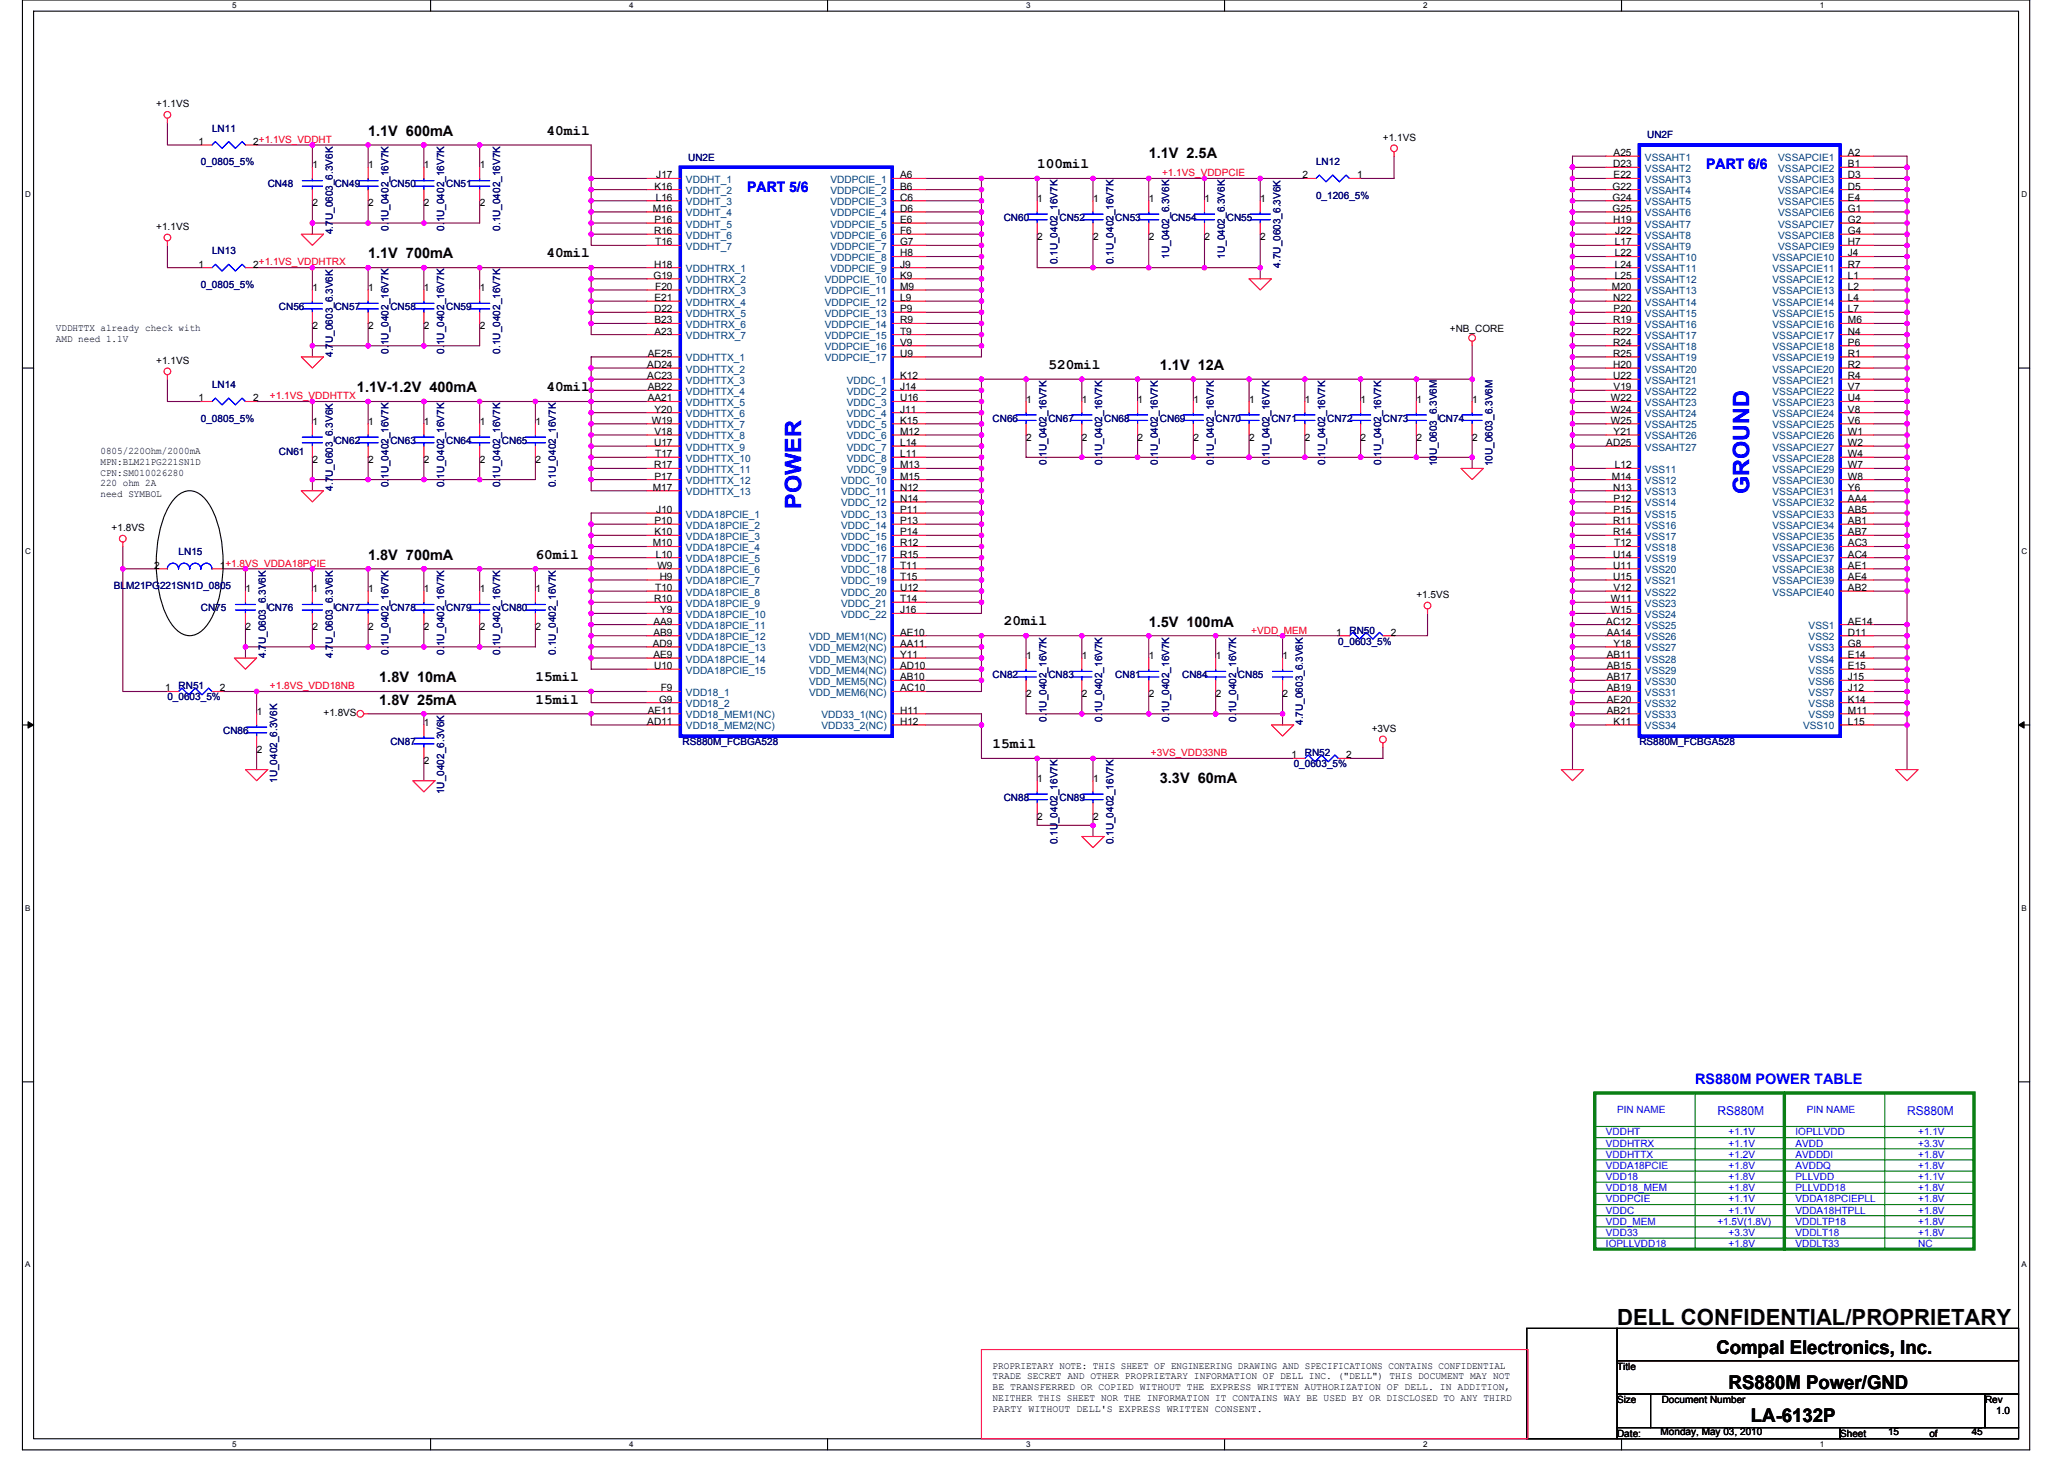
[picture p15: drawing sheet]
<svg xmlns="http://www.w3.org/2000/svg" width="297mm" height="210mm" viewBox="0 0 297 210" stroke-linecap="round" stroke-linejoin="round" font-family="sans-serif">
<defs><g id="words">
<g font-size="3.2" fill="#00f">
<text x="251" y="70.9" transform="rotate(-90 251 70.9)">GROUND</text>
<text x="115" y="73" transform="rotate(-90 115 73)">POWER</text>
</g>
<text font-size="3.2" x="232" y="190.1">DELL CONFIDENTIAL/PROPRIETARY</text>
<g font-size="2.7">
<text x="246.3" y="194.3">Compal Electronics, Inc.</text>
<text x="248.1" y="199.3">RS880M Power/GND</text>
<text x="251.3" y="204.1">LA-6132P</text>
</g>
<g font-size="2.1">
<text x="52.8" y="19.5">1.1V 600mA</text>
<text x="78.4" y="19.3">40mil</text>
<text x="164.8" y="22.7">1.1V 2.5A</text>
<text x="148.8" y="24.1">100mil</text>
<text x="52.8" y="37.1">1.1V 700mA</text>
<text x="78.4" y="36.9">40mil</text>
<text x="150.4" y="52.9">520mil</text>
<text x="166.4" y="53.1">1.1V 12A</text>
<text x="51.2" y="56.3">1.1V-1.2V 400mA</text>
<text x="78.4" y="56.1">40mil</text>
<text x="52.8" y="80.3">1.8V 700mA</text>
<text x="76.8" y="80.1">60mil</text>
<text x="144" y="89.7">20mil</text>
<text x="164.8" y="89.9">1.5V 100mA</text>
<text x="54.4" y="101.1">1.8V 25mA</text>
<text x="54.4" y="97.9">1.8V 10mA</text>
<text x="76.8" y="100.9">15mil</text>
<text x="76.8" y="97.7">15mil</text>
<text x="142.4" y="107.3">15mil</text>
<text x="166.4" y="112.3">3.3V 60mA</text>
</g>
<g font-size="2.1" fill="#00f">
<text x="107.2" y="27.5">PART 5/6</text>
<text x="244.9" y="24.3">PART 6/6</text>
<text x="243.3" y="155.5">RS880M POWER TABLE</text>
</g>
<g font-size="1.8" fill="#00f">
<text x="246.5" y="160">RS880M</text>
<text x="273.7" y="160">RS880M</text>
</g>
<g font-size="1.4">
<text x="22.4" y="15.4">+1.1VS</text>
<text x="28.5" y="20.8">1</text>
<text x="36.3" y="20.8">2+1.1VS_VDDHT</text>
<text x="198.4" y="20.2">+1.1VS</text>
<text x="231.5" y="24">D23</text>
<text x="231.5" y="22.4">A25</text>
<text x="265.2" y="22.4">A2</text>
<text x="265.2" y="24">B1</text>
<text x="44.8" y="24.2">1</text>
<text x="44.8" y="29.6">2</text>
<text x="52.8" y="24.2">1</text>
<text x="52.8" y="29.6">2</text>
<text x="60.8" y="24.2">1</text>
<text x="60.8" y="29.6">2</text>
<text x="68.8" y="24.2">1</text>
<text x="68.8" y="29.6">2</text>
<text x="93.9" y="27.2">K16</text>
<text x="94.1" y="28.8">L16</text>
<text x="94.2" y="25.6">J17</text>
<text x="129.2" y="25.6">A6</text>
<text x="129.2" y="27.2">B6</text>
<text x="129.2" y="28.8">C6</text>
<text x="148.8" y="29">1</text>
<text x="156.8" y="29">1</text>
<text x="164.8" y="29">1</text>
<text x="172.8" y="29">1</text>
<text x="180.8" y="29">1</text>
<text x="186.9" y="25.6">2</text>
<text x="194.8" y="25.6">1</text>
<text x="231.4" y="27.2">G22</text>
<text x="231.4" y="28.8">G24</text>
<text x="231.5" y="25.6">E22</text>
<text x="265.2" y="25.6">D3</text>
<text x="265.2" y="27.2">D5</text>
<text x="265.2" y="28.8">E4</text>
<text x="22.4" y="33">+1.1VS</text>
<text x="93.7" y="30.4">M16</text>
<text x="93.9" y="33.6">R16</text>
<text x="93.9" y="32">P16</text>
<text x="94" y="35.2">T16</text>
<text x="129.2" y="30.4">D6</text>
<text x="129.2" y="32">E6</text>
<text x="129.2" y="33.6">F6</text>
<text x="129.2" y="35.2">G7</text>
<text x="148.8" y="34.4">2</text>
<text x="156.8" y="34.4">2</text>
<text x="164.8" y="34.4">2</text>
<text x="172.8" y="34.4">2</text>
<text x="180.8" y="34.4">2</text>
<text x="231.4" y="30.4">G25</text>
<text x="231.5" y="32">H19</text>
<text x="231.7" y="35.2">L17</text>
<text x="231.8" y="33.6">J22</text>
<text x="265.2" y="30.4">G1</text>
<text x="265.2" y="32">G2</text>
<text x="265.2" y="33.6">G4</text>
<text x="265.2" y="35.2">H7</text>
<text x="28.5" y="38.4">1</text>
<text x="36.3" y="38.4">2+1.1VS_VDDHTRX</text>
<text x="44.8" y="41.8">1</text>
<text x="52.8" y="41.8">1</text>
<text x="60.8" y="41.8">1</text>
<text x="68.8" y="41.8">1</text>
<text x="93.8" y="40">G19</text>
<text x="93.9" y="38.4">H18</text>
<text x="94" y="41.6">F20</text>
<text x="129.2" y="41.6">M9</text>
<text x="129.2" y="40">K9</text>
<text x="129.2" y="36.8">H8</text>
<text x="129.2" y="38.4">J9</text>
<text x="231.3" y="41.6">M20</text>
<text x="231.7" y="36.8">L22</text>
<text x="231.7" y="38.4">L24</text>
<text x="231.7" y="40">L25</text>
<text x="265.2" y="36.8">J4</text>
<text x="265.2" y="38.4">R7</text>
<text x="265.2" y="40">L1</text>
<text x="265.2" y="41.6">L2</text>
<text x="8" y="47.6">VDDHTTX already check with</text>
<text x="44.8" y="47.2">2</text>
<text x="52.8" y="47.2">2</text>
<text x="60.8" y="47.2">2</text>
<text x="68.8" y="47.2">2</text>
<text x="93.9" y="44.8">D22</text>
<text x="93.9" y="43.2">E21</text>
<text x="93.9" y="46.4">B23</text>
<text x="93.9" y="48">A23</text>
<text x="129.2" y="43.2">L9</text>
<text x="129.2" y="44.8">P9</text>
<text x="129.2" y="46.4">R9</text>
<text x="129.2" y="48">T9</text>
<text x="208" y="47.7">+NB_CORE</text>
<text x="231.5" y="43.2">N22</text>
<text x="231.5" y="46.4">R19</text>
<text x="231.5" y="48">R22</text>
<text x="231.5" y="44.8">P20</text>
<text x="265.2" y="43.2">L4</text>
<text x="265.2" y="44.8">L7</text>
<text x="265.2" y="46.4">M6</text>
<text x="265.2" y="48">N4</text>
<text x="8" y="49.1">AMD need 1.1V</text>
<text x="22.4" y="52.2">+1.1VS</text>
<text x="92.9" y="52.8">AD24</text>
<text x="93" y="51.2">AE25</text>
<text x="129.2" y="49.6">V9</text>
<text x="129.2" y="51.2">U9</text>
<text x="231.5" y="49.6">R24</text>
<text x="231.5" y="51.2">R25</text>
<text x="231.5" y="52.8">H20</text>
<text x="265.2" y="49.6">P6</text>
<text x="265.2" y="51.2">R1</text>
<text x="265.2" y="52.8">R2</text>
<text x="28.5" y="57.6">1</text>
<text x="36.3" y="57.6">2</text>
<text x="92.9" y="54.4">AC23</text>
<text x="93" y="56">AB22</text>
<text x="93" y="57.6">AA21</text>
<text x="93.9" y="59.2">Y20</text>
<text x="129.2" y="54.4">K12</text>
<text x="129.2" y="56">J14</text>
<text x="129.2" y="57.6">U16</text>
<text x="129.2" y="59.2">J11</text>
<text x="147.2" y="57.8">1</text>
<text x="155.2" y="57.8">1</text>
<text x="163.2" y="57.8">1</text>
<text x="171.2" y="57.8">1</text>
<text x="179.2" y="57.8">1</text>
<text x="187.2" y="57.8">1</text>
<text x="195.3" y="57.8">1</text>
<text x="203.3" y="57.8">1</text>
<text x="211.3" y="57.8">1</text>
<text x="231.1" y="57.6">W22</text>
<text x="231.1" y="59.2">W24</text>
<text x="231.5" y="54.4">U22</text>
<text x="231.5" y="56">V19</text>
<text x="265.2" y="54.4">R4</text>
<text x="265.2" y="56">V7</text>
<text x="265.2" y="57.6">U4</text>
<text x="265.2" y="59.2">V8</text>
<text x="14.4" y="65.2">0805/220Ohm/2000mA</text>
<text x="44.8" y="61">1</text>
<text x="52.8" y="61">1</text>
<text x="60.8" y="61">1</text>
<text x="68.8" y="61">1</text>
<text x="76.8" y="61">1</text>
<text x="93.5" y="60.8">W19</text>
<text x="93.9" y="64">U17</text>
<text x="93.9" y="62.4">V18</text>
<text x="94" y="65.6">T17</text>
<text x="129.2" y="60.8">K15</text>
<text x="129.2" y="62.4">M12</text>
<text x="129.2" y="64">L14</text>
<text x="129.2" y="65.6">L11</text>
<text x="147.2" y="63.2">2</text>
<text x="155.2" y="63.2">2</text>
<text x="163.2" y="63.2">2</text>
<text x="171.2" y="63.2">2</text>
<text x="179.2" y="63.2">2</text>
<text x="187.2" y="63.2">2</text>
<text x="195.3" y="63.2">2</text>
<text x="203.3" y="63.2">2</text>
<text x="211.3" y="63.2">2</text>
<text x="230.5" y="64">AD25</text>
<text x="231.1" y="60.8">W25</text>
<text x="231.5" y="62.4">Y21</text>
<text x="265.2" y="60.8">V6</text>
<text x="265.2" y="62.4">W1</text>
<text x="265.2" y="64">W2</text>
<text x="265.2" y="65.6">W4</text>
<text x="14.4" y="66.7">MPN:BLM21PG221SN1D</text>
<text x="14.4" y="68.2">CPN:SM010026280</text>
<text x="14.4" y="69.8">220 ohm 2A</text>
<text x="14.4" y="71.3">need SYMBOL</text>
<text x="44.8" y="66.4">2</text>
<text x="52.8" y="66.4">2</text>
<text x="60.8" y="66.4">2</text>
<text x="68.8" y="66.4">2</text>
<text x="76.8" y="66.4">2</text>
<text x="93.7" y="70.4">M17</text>
<text x="93.9" y="67.2">R17</text>
<text x="93.9" y="68.8">P17</text>
<text x="129.2" y="67.2">M13</text>
<text x="129.2" y="68.8">M15</text>
<text x="129.2" y="70.4">N12</text>
<text x="231.3" y="68.8">M14</text>
<text x="231.5" y="70.4">N13</text>
<text x="231.7" y="67.2">L12</text>
<text x="265.2" y="67.2">W7</text>
<text x="265.2" y="68.8">W8</text>
<text x="265.2" y="70.4">Y6</text>
<text x="16" y="76.2">+1.8VS</text>
<text x="93.9" y="75.2">P10</text>
<text x="93.9" y="76.8">K10</text>
<text x="94.2" y="73.6">J10</text>
<text x="129.2" y="72">N14</text>
<text x="129.2" y="73.6">P11</text>
<text x="129.2" y="75.2">P13</text>
<text x="129.2" y="76.8">P14</text>
<text x="231.5" y="75.2">R11</text>
<text x="231.5" y="76.8">R14</text>
<text x="231.5" y="72">P12</text>
<text x="231.5" y="73.6">P15</text>
<text x="265.2" y="72">AA4</text>
<text x="265.2" y="73.6">AB5</text>
<text x="265.2" y="75.2">AB1</text>
<text x="265.2" y="76.8">AB7</text>
<text x="22.1" y="81.6">2</text>
<text x="31.5" y="81.6">1+1.8VS_VDDA18PCIE</text>
<text x="93.7" y="78.4">M10</text>
<text x="94.1" y="80">L10</text>
<text x="94.3" y="81.6">W9</text>
<text x="94.7" y="83.2">H9</text>
<text x="129.2" y="78.4">R12</text>
<text x="129.2" y="80">R15</text>
<text x="129.2" y="81.6">T11</text>
<text x="129.2" y="83.2">T15</text>
<text x="231.5" y="80">U14</text>
<text x="231.5" y="81.6">U11</text>
<text x="231.5" y="83.2">U15</text>
<text x="231.6" y="78.4">T12</text>
<text x="265.2" y="78.4">AC3</text>
<text x="265.2" y="80">AC4</text>
<text x="265.2" y="81.6">AE1</text>
<text x="265.2" y="83.2">AE4</text>
<text x="35.2" y="85">1</text>
<text x="44.8" y="85">1</text>
<text x="52.8" y="85">1</text>
<text x="60.8" y="85">1</text>
<text x="68.8" y="85">1</text>
<text x="76.8" y="85">1</text>
<text x="93.8" y="89.6">AA9</text>
<text x="93.9" y="86.4">R10</text>
<text x="94" y="84.8">T10</text>
<text x="94.7" y="88">Y9</text>
<text x="129.2" y="84.8">U12</text>
<text x="129.2" y="86.4">T14</text>
<text x="129.2" y="88">J16</text>
<text x="203.2" y="85.8">+1.5VS</text>
<text x="230.5" y="89.6">AC12</text>
<text x="231.1" y="86.4">W11</text>
<text x="231.1" y="88">W15</text>
<text x="231.5" y="84.8">V12</text>
<text x="265.2" y="89.6">AE14</text>
<text x="265.2" y="84.8">AB2</text>
<text x="35.2" y="90.4">2</text>
<text x="44.8" y="90.4">2</text>
<text x="52.8" y="90.4">2</text>
<text x="60.8" y="90.4">2</text>
<text x="68.8" y="90.4">2</text>
<text x="76.8" y="90.4">2</text>
<text x="93.7" y="92.8">AD9</text>
<text x="93.8" y="91.2">AB9</text>
<text x="93.8" y="94.4">AE9</text>
<text x="129.2" y="91.2">AE10</text>
<text x="129.2" y="92.8">AA11</text>
<text x="129.2" y="94.4">Y11</text>
<text x="147.2" y="94.6">1</text>
<text x="155.2" y="94.6">1</text>
<text x="164.8" y="94.6">1</text>
<text x="174.4" y="94.6">1</text>
<text x="184" y="94.6">1</text>
<text x="191.7" y="91.2">1</text>
<text x="199.6" y="91.2">2</text>
<text x="230.6" y="91.2">AA14</text>
<text x="230.6" y="94.4">AB11</text>
<text x="231.5" y="92.8">Y18</text>
<text x="265.2" y="91.2">D11</text>
<text x="265.2" y="92.8">G8</text>
<text x="265.2" y="94.4">E14</text>
<text x="23.7" y="99.2">1</text>
<text x="31.5" y="99.2">2</text>
<text x="93.9" y="96">U10</text>
<text x="94.6" y="100.8">G9</text>
<text x="94.8" y="99.2">F9</text>
<text x="129.2" y="96">AD10</text>
<text x="129.2" y="99.2">AC10</text>
<text x="129.2" y="97.6">AB10</text>
<text x="147.2" y="100">2</text>
<text x="155.2" y="100">2</text>
<text x="164.8" y="100">2</text>
<text x="174.4" y="100">2</text>
<text x="184" y="100">2</text>
<text x="230.6" y="96">AB15</text>
<text x="230.6" y="97.6">AB17</text>
<text x="230.6" y="99.2">AB19</text>
<text x="230.6" y="100.8">AE20</text>
<text x="265.2" y="96">E15</text>
<text x="265.2" y="99.2">J12</text>
<text x="265.2" y="100.8">K14</text>
<text x="265.2" y="97.6">J15</text>
<text x="36.8" y="102.6">1</text>
<text x="46.4" y="102.7">+1.8VS</text>
<text x="60.8" y="104.2">1</text>
<text x="92.9" y="104">AD11</text>
<text x="93" y="102.4">AE11</text>
<text x="129.2" y="102.4">H11</text>
<text x="129.2" y="104">H12</text>
<text x="196.8" y="105">+3VS</text>
<text x="230.6" y="102.4">AB21</text>
<text x="231.5" y="104">K11</text>
<text x="265.2" y="104">L15</text>
<text x="265.2" y="102.4">M11</text>
<text x="36.8" y="108">2</text>
<text x="60.8" y="109.6">2</text>
<text x="148.8" y="112.2">1</text>
<text x="156.8" y="112.2">1</text>
<text x="185.3" y="108.8">1</text>
<text x="193.2" y="108.8">2</text>
<text x="148.8" y="117.6">2</text>
<text x="156.8" y="117.6">2</text>
<text x="142.4" y="196.4">PROPRIETARY NOTE: THIS SHEET OF ENGINEERING DRAWING AND SPECIFICATIONS CONTAINS CONFIDENTIAL</text>
<text x="142.4" y="197.9">TRADE SECRET AND OTHER PROPRIETARY INFORMATION OF DELL INC. (&quot;DELL&quot;) THIS DOCUMENT MAY NOT</text>
<text x="232" y="196.5">Title</text>
<text x="142.4" y="199.5">BE TRANSFERRED OR COPIED WITHOUT THE EXPRESS WRITTEN AUTHORIZATION OF DELL. IN ADDITION,</text>
<text x="142.4" y="201">NEITHER THIS SHEET NOR THE INFORMATION IT CONTAINS WAY BE USED BY OR DISCLOSED TO ANY THIRD</text>
<text x="142.4" y="202.5">PARTY WITHOUT DELL'S EXPRESS WRITTEN CONSENT.</text>
<text x="232" y="201.3">Size</text>
<text x="238.4" y="201.3">Document Number</text>
<text x="284.9" y="201.3">Rev</text>
<text x="286.5" y="202.9">1.0</text>
<text x="232" y="206.1">Date:</text>
<text x="238.3" y="206">Monday, May 03, 2010</text>
<text x="264.1" y="206.1">Sheet</text>
<text x="270.9" y="206">15</text>
<text x="276.9" y="206.1">of</text>
<text x="282.9" y="206">45</text>
</g>
<g font-size="1.4" fill="#000080">
<text x="28.8" y="23.7">0_0805_5%</text>
<text x="30.4" y="18.9">LN11</text>
<text x="98.7" y="23.1">UN2E</text>
<text x="188.8" y="23.7">LN12</text>
<text x="236.4" y="19.9">UN2F</text>
<text x="38.4" y="26.9">CN48</text>
<text x="48" y="26.9">CN49</text>
<text x="56" y="26.9">CN50</text>
<text x="64" y="26.9">CN51</text>
<text x="188.8" y="28.5">0_1206_5%</text>
<text x="47.8" y="33.6" transform="rotate(-90 47.8 33.6)">4.7U_0603_6.3V6K</text>
<text x="55.8" y="33.1" transform="rotate(-90 55.8 33.1)">0.1U_0402_16V7K</text>
<text x="63.8" y="33.1" transform="rotate(-90 63.8 33.1)">0.1U_0402_16V7K</text>
<text x="71.8" y="33.1" transform="rotate(-90 71.8 33.1)">0.1U_0402_16V7K</text>
<text x="144" y="31.7">CN60</text>
<text x="152" y="31.7">CN52</text>
<text x="160" y="31.7">CN53</text>
<text x="168" y="31.7">CN54</text>
<text x="176" y="31.7">CN55</text>
<text x="28.8" y="41.3">0_0805_5%</text>
<text x="30.4" y="36.5">LN13</text>
<text x="151.8" y="37.9" transform="rotate(-90 151.8 37.9)">0.1U_0402_16V7K</text>
<text x="159.8" y="37.9" transform="rotate(-90 159.8 37.9)">0.1U_0402_16V7K</text>
<text x="167.8" y="37.1" transform="rotate(-90 167.8 37.1)">1U_0402_6.3V6K</text>
<text x="175.8" y="37.1" transform="rotate(-90 175.8 37.1)">1U_0402_6.3V6K</text>
<text x="183.8" y="38.4" transform="rotate(-90 183.8 38.4)">4.7U_0603_6.3V6K</text>
<text x="40" y="44.5">CN56</text>
<text x="48" y="44.5">CN57</text>
<text x="56" y="44.5">CN58</text>
<text x="64" y="44.5">CN59</text>
<text x="47.8" y="51.2" transform="rotate(-90 47.8 51.2)">4.7U_0603_6.3V6K</text>
<text x="55.8" y="50.7" transform="rotate(-90 55.8 50.7)">0.1U_0402_16V7K</text>
<text x="63.8" y="50.7" transform="rotate(-90 63.8 50.7)">0.1U_0402_16V7K</text>
<text x="71.8" y="50.7" transform="rotate(-90 71.8 50.7)">0.1U_0402_16V7K</text>
<text x="30.4" y="55.7">LN14</text>
<text x="28.8" y="60.5">0_0805_5%</text>
<text x="40" y="65.3">CN61</text>
<text x="48" y="63.7">CN62</text>
<text x="56" y="63.7">CN63</text>
<text x="64" y="63.7">CN64</text>
<text x="72" y="63.7">CN65</text>
<text x="142.4" y="60.5">CN66</text>
<text x="150.4" y="60.5">CN67</text>
<text x="158.4" y="60.5">CN68</text>
<text x="166.4" y="60.5">CN69</text>
<text x="174.4" y="60.5">CN70</text>
<text x="182.4" y="60.5">CN71</text>
<text x="190.4" y="60.5">CN72</text>
<text x="198.4" y="60.5">CN73</text>
<text x="206.4" y="60.5">CN74</text>
<text x="47.8" y="70.4" transform="rotate(-90 47.8 70.4)">4.7U_0603_6.3V6K</text>
<text x="55.8" y="69.9" transform="rotate(-90 55.8 69.9)">0.1U_0402_16V7K</text>
<text x="63.8" y="69.9" transform="rotate(-90 63.8 69.9)">0.1U_0402_16V7K</text>
<text x="71.8" y="69.9" transform="rotate(-90 71.8 69.9)">0.1U_0402_16V7K</text>
<text x="79.8" y="69.9" transform="rotate(-90 79.8 69.9)">0.1U_0402_16V7K</text>
<text x="150.2" y="66.7" transform="rotate(-90 150.2 66.7)">0.1U_0402_16V7K</text>
<text x="158.2" y="66.7" transform="rotate(-90 158.2 66.7)">0.1U_0402_16V7K</text>
<text x="166.2" y="66.7" transform="rotate(-90 166.2 66.7)">0.1U_0402_16V7K</text>
<text x="174.2" y="66.7" transform="rotate(-90 174.2 66.7)">0.1U_0402_16V7K</text>
<text x="182.2" y="66.7" transform="rotate(-90 182.2 66.7)">0.1U_0402_16V7K</text>
<text x="190.2" y="66.7" transform="rotate(-90 190.2 66.7)">0.1U_0402_16V7K</text>
<text x="198.2" y="66.7" transform="rotate(-90 198.2 66.7)">0.1U_0402_16V7K</text>
<text x="206.2" y="66.9" transform="rotate(-90 206.2 66.9)">10U_0603_6.3V6M</text>
<text x="214.2" y="66.9" transform="rotate(-90 214.2 66.9)">10U_0603_6.3V6M</text>
<text x="25.6" y="79.7">LN15</text>
<text x="16.3" y="84.5">BLM21PG221SN1D_0805</text>
<text x="28.8" y="87.7">CN75</text>
<text x="38.4" y="87.7">CN76</text>
<text x="48" y="87.7">CN77</text>
<text x="56" y="87.7">CN78</text>
<text x="64" y="87.7">CN79</text>
<text x="72" y="87.7">CN80</text>
<text x="38.2" y="94.4" transform="rotate(-90 38.2 94.4)">4.7U_0603_6.3V6K</text>
<text x="47.8" y="94.4" transform="rotate(-90 47.8 94.4)">4.7U_0603_6.3V6K</text>
<text x="55.8" y="93.9" transform="rotate(-90 55.8 93.9)">0.1U_0402_16V7K</text>
<text x="63.8" y="93.9" transform="rotate(-90 63.8 93.9)">0.1U_0402_16V7K</text>
<text x="71.8" y="93.9" transform="rotate(-90 71.8 93.9)">0.1U_0402_16V7K</text>
<text x="79.8" y="93.9" transform="rotate(-90 79.8 93.9)">0.1U_0402_16V7K</text>
<text x="192" y="92.5">0_0603_5%</text>
<text x="193.6" y="90.9">RN50</text>
<text x="24" y="100.5">0_0603_5%</text>
<text x="25.6" y="98.9">RN51</text>
<text x="142.4" y="97.3">CN82</text>
<text x="150.4" y="97.3">CN83</text>
<text x="160" y="97.3">CN81</text>
<text x="169.6" y="97.3">CN84</text>
<text x="177.6" y="97.3">CN85</text>
<text x="32" y="105.3">CN86</text>
<text x="56" y="106.9">CN87</text>
<text x="97.9" y="106.9">RS880M_FCBGA528</text>
<text x="150.2" y="103.5" transform="rotate(-90 150.2 103.5)">0.1U_0402_16V7K</text>
<text x="158.2" y="103.5" transform="rotate(-90 158.2 103.5)">0.1U_0402_16V7K</text>
<text x="167.8" y="103.5" transform="rotate(-90 167.8 103.5)">0.1U_0402_16V7K</text>
<text x="177.4" y="103.5" transform="rotate(-90 177.4 103.5)">0.1U_0402_16V7K</text>
<text x="187" y="104" transform="rotate(-90 187 104)">4.7U_0603_6.3V6K</text>
<text x="235.2" y="106.9">RS880M_FCBGA528</text>
<text x="39.8" y="112.3" transform="rotate(-90 39.8 112.3)">1U_0402_6.3V6K</text>
<text x="63.8" y="113.9" transform="rotate(-90 63.8 113.9)">1U_0402_6.3V6K</text>
<text x="185.6" y="110.1">0_0603_5%</text>
<text x="187.2" y="108.5">RN52</text>
<text x="144" y="114.9">CN88</text>
<text x="152" y="114.9">CN89</text>
<text x="151.8" y="121.1" transform="rotate(-90 151.8 121.1)">0.1U_0402_16V7K</text>
<text x="159.8" y="121.1" transform="rotate(-90 159.8 121.1)">0.1U_0402_16V7K</text>
</g>
<g font-size="1.4" fill="#004080">
<text x="236" y="23.1">VSSAHT1</text>
<text x="255.2" y="23.1">VSSAPCIE1</text>
<text x="98.4" y="26.3">VDDHT_1</text>
<text x="98.4" y="27.9">VDDHT_2</text>
<text x="98.4" y="29.5">VDDHT_3</text>
<text x="119.2" y="26.3">VDDPCIE_1</text>
<text x="119.2" y="27.9">VDDPCIE_2</text>
<text x="119.2" y="29.5">VDDPCIE_3</text>
<text x="236" y="24.7">VSSAHT2</text>
<text x="236" y="26.3">VSSAHT3</text>
<text x="236" y="27.9">VSSAHT4</text>
<text x="236" y="29.5">VSSAHT5</text>
<text x="255.2" y="24.7">VSSAPCIE2</text>
<text x="255.2" y="26.3">VSSAPCIE3</text>
<text x="255.2" y="27.9">VSSAPCIE4</text>
<text x="255.2" y="29.5">VSSAPCIE5</text>
<text x="98.4" y="31.1">VDDHT_4</text>
<text x="98.4" y="32.7">VDDHT_5</text>
<text x="98.4" y="34.3">VDDHT_6</text>
<text x="98.4" y="35.9">VDDHT_7</text>
<text x="119.2" y="31.1">VDDPCIE_4</text>
<text x="119.2" y="32.7">VDDPCIE_5</text>
<text x="119.2" y="34.3">VDDPCIE_6</text>
<text x="119.2" y="35.9">VDDPCIE_7</text>
<text x="236" y="31.1">VSSAHT6</text>
<text x="236" y="32.7">VSSAHT7</text>
<text x="236" y="34.3">VSSAHT8</text>
<text x="236" y="35.9">VSSAHT9</text>
<text x="255.2" y="31.1">VSSAPCIE6</text>
<text x="255.2" y="32.7">VSSAPCIE7</text>
<text x="255.2" y="34.3">VSSAPCIE8</text>
<text x="255.2" y="35.9">VSSAPCIE9</text>
<text x="98.4" y="39.1">VDDHTRX_1</text>
<text x="98.4" y="40.7">VDDHTRX_2</text>
<text x="118.4" y="40.7">VDDPCIE_10</text>
<text x="119.2" y="37.5">VDDPCIE_8</text>
<text x="119.2" y="39.1">VDDPCIE_9</text>
<text x="236" y="37.5">VSSAHT10</text>
<text x="236" y="39.1">VSSAHT11</text>
<text x="236" y="40.7">VSSAHT12</text>
<text x="254.4" y="37.5">VSSAPCIE10</text>
<text x="254.4" y="39.1">VSSAPCIE11</text>
<text x="254.4" y="40.7">VSSAPCIE12</text>
<text x="98.4" y="42.3">VDDHTRX_3</text>
<text x="98.4" y="43.9">VDDHTRX_4</text>
<text x="98.4" y="45.5">VDDHTRX_5</text>
<text x="98.4" y="47.1">VDDHTRX_6</text>
<text x="118.4" y="42.3">VDDPCIE_11</text>
<text x="118.4" y="43.9">VDDPCIE_12</text>
<text x="118.4" y="45.5">VDDPCIE_13</text>
<text x="118.4" y="47.1">VDDPCIE_14</text>
<text x="236" y="42.3">VSSAHT13</text>
<text x="236" y="43.9">VSSAHT14</text>
<text x="236" y="45.5">VSSAHT15</text>
<text x="236" y="47.1">VSSAHT16</text>
<text x="254.4" y="42.3">VSSAPCIE13</text>
<text x="254.4" y="43.9">VSSAPCIE14</text>
<text x="254.4" y="45.5">VSSAPCIE15</text>
<text x="254.4" y="47.1">VSSAPCIE16</text>
<text x="98.4" y="51.9">VDDHTTX_1</text>
<text x="98.4" y="53.5">VDDHTTX_2</text>
<text x="98.4" y="48.7">VDDHTRX_7</text>
<text x="118.4" y="48.7">VDDPCIE_15</text>
<text x="118.4" y="50.3">VDDPCIE_16</text>
<text x="118.4" y="51.9">VDDPCIE_17</text>
<text x="236" y="48.7">VSSAHT17</text>
<text x="236" y="50.3">VSSAHT18</text>
<text x="236" y="51.9">VSSAHT19</text>
<text x="236" y="53.5">VSSAHT20</text>
<text x="254.4" y="48.7">VSSAPCIE17</text>
<text x="254.4" y="50.3">VSSAPCIE18</text>
<text x="254.4" y="51.9">VSSAPCIE19</text>
<text x="254.4" y="53.5">VSSAPCIE20</text>
<text x="98.4" y="55.1">VDDHTTX_3</text>
<text x="98.4" y="56.7">VDDHTTX_4</text>
<text x="98.4" y="58.3">VDDHTTX_5</text>
<text x="98.4" y="59.9">VDDHTTX_6</text>
<text x="121.5" y="55.1">VDDC_1</text>
<text x="121.5" y="56.7">VDDC_2</text>
<text x="121.5" y="58.3">VDDC_3</text>
<text x="121.5" y="59.9">VDDC_4</text>
<text x="236" y="55.1">VSSAHT21</text>
<text x="236" y="56.7">VSSAHT22</text>
<text x="236" y="58.3">VSSAHT23</text>
<text x="236" y="59.9">VSSAHT24</text>
<text x="254.4" y="55.1">VSSAPCIE21</text>
<text x="254.4" y="56.7">VSSAPCIE22</text>
<text x="254.4" y="58.3">VSSAPCIE23</text>
<text x="254.4" y="59.9">VSSAPCIE24</text>
<text x="98.4" y="61.5">VDDHTTX_7</text>
<text x="98.4" y="63.1">VDDHTTX_8</text>
<text x="98.4" y="64.7">VDDHTTX_9</text>
<text x="121.5" y="61.5">VDDC_5</text>
<text x="121.5" y="63.1">VDDC_6</text>
<text x="121.5" y="64.7">VDDC_7</text>
<text x="236" y="61.5">VSSAHT25</text>
<text x="236" y="63.1">VSSAHT26</text>
<text x="236" y="64.7">VSSAHT27</text>
<text x="254.4" y="61.5">VSSAPCIE25</text>
<text x="254.4" y="63.1">VSSAPCIE26</text>
<text x="254.4" y="64.7">VSSAPCIE27</text>
<text x="98.4" y="66.3">VDDHTTX_10</text>
<text x="98.4" y="67.9">VDDHTTX_11</text>
<text x="98.4" y="69.5">VDDHTTX_12</text>
<text x="98.4" y="71.1">VDDHTTX_13</text>
<text x="120.7" y="69.5">VDDC_10</text>
<text x="120.7" y="71.1">VDDC_11</text>
<text x="121.5" y="66.3">VDDC_8</text>
<text x="121.5" y="67.9">VDDC_9</text>
<text x="236" y="67.9">VSS11</text>
<text x="236" y="69.5">VSS12</text>
<text x="236" y="71.1">VSS13</text>
<text x="254.4" y="66.3">VSSAPCIE28</text>
<text x="254.4" y="67.9">VSSAPCIE29</text>
<text x="254.4" y="69.5">VSSAPCIE30</text>
<text x="254.4" y="71.1">VSSAPCIE31</text>
<text x="98.4" y="74.3">VDDA18PCIE_1</text>
<text x="98.4" y="75.9">VDDA18PCIE_2</text>
<text x="98.4" y="77.5">VDDA18PCIE_3</text>
<text x="120.7" y="72.7">VDDC_12</text>
<text x="120.7" y="74.3">VDDC_13</text>
<text x="120.7" y="75.9">VDDC_14</text>
<text x="120.7" y="77.5">VDDC_15</text>
<text x="236" y="72.7">VSS14</text>
<text x="236" y="74.3">VSS15</text>
<text x="236" y="75.9">VSS16</text>
<text x="236" y="77.5">VSS17</text>
<text x="254.4" y="72.7">VSSAPCIE32</text>
<text x="254.4" y="74.3">VSSAPCIE33</text>
<text x="254.4" y="75.9">VSSAPCIE34</text>
<text x="254.4" y="77.5">VSSAPCIE35</text>
<text x="98.4" y="82.3">VDDA18PCIE_6</text>
<text x="98.4" y="83.9">VDDA18PCIE_7</text>
<text x="98.4" y="79.1">VDDA18PCIE_4</text>
<text x="98.4" y="80.7">VDDA18PCIE_5</text>
<text x="120.7" y="79.1">VDDC_16</text>
<text x="120.7" y="80.7">VDDC_17</text>
<text x="120.7" y="82.3">VDDC_18</text>
<text x="120.7" y="83.9">VDDC_19</text>
<text x="236" y="79.1">VSS18</text>
<text x="236" y="80.7">VSS19</text>
<text x="236" y="82.3">VSS20</text>
<text x="236" y="83.9">VSS21</text>
<text x="254.4" y="79.1">VSSAPCIE36</text>
<text x="254.4" y="80.7">VSSAPCIE37</text>
<text x="254.4" y="82.3">VSSAPCIE38</text>
<text x="254.4" y="83.9">VSSAPCIE39</text>
<text x="98.4" y="88.7">VDDA18PCIE_10</text>
<text x="98.4" y="85.5">VDDA18PCIE_8</text>
<text x="98.4" y="87.1">VDDA18PCIE_9</text>
<text x="120.7" y="85.5">VDDC_20</text>
<text x="120.7" y="87.1">VDDC_21</text>
<text x="120.7" y="88.7">VDDC_22</text>
<text x="236" y="85.5">VSS22</text>
<text x="236" y="87.1">VSS23</text>
<text x="236" y="88.7">VSS24</text>
<text x="254.4" y="85.5">VSSAPCIE40</text>
<text x="98.4" y="90.3">VDDA18PCIE_11</text>
<text x="98.4" y="91.9">VDDA18PCIE_12</text>
<text x="98.4" y="93.5">VDDA18PCIE_13</text>
<text x="98.4" y="95.1">VDDA18PCIE_14</text>
<text x="116.1" y="91.9">VDD_MEM1(NC)</text>
<text x="116.1" y="93.5">VDD_MEM2(NC)</text>
<text x="116.1" y="95.1">VDD_MEM3(NC)</text>
<text x="236" y="90.3">VSS25</text>
<text x="236" y="91.9">VSS26</text>
<text x="236" y="93.5">VSS27</text>
<text x="236" y="95.1">VSS28</text>
<text x="259.5" y="91.9">VSS2</text>
<text x="259.5" y="93.5">VSS3</text>
<text x="259.5" y="95.1">VSS4</text>
<text x="259.5" y="90.3">VSS1</text>
<text x="98.4" y="99.9">VDD18_1</text>
<text x="98.4" y="101.5">VDD18_2</text>
<text x="98.4" y="96.7">VDDA18PCIE_15</text>
<text x="116.1" y="96.7">VDD_MEM4(NC)</text>
<text x="116.1" y="99.9">VDD_MEM6(NC)</text>
<text x="116.1" y="98.3">VDD_MEM5(NC)</text>
<text x="236" y="96.7">VSS29</text>
<text x="236" y="98.3">VSS30</text>
<text x="236" y="99.9">VSS31</text>
<text x="236" y="101.5">VSS32</text>
<text x="259.5" y="96.7">VSS5</text>
<text x="259.5" y="99.9">VSS7</text>
<text x="259.5" y="101.5">VSS8</text>
<text x="259.5" y="98.3">VSS6</text>
<text x="98.4" y="103.1">VDD18_MEM1(NC)</text>
<text x="98.4" y="104.7">VDD18_MEM2(NC)</text>
<text x="117.9" y="103.1">VDD33_1(NC)</text>
<text x="117.9" y="104.7">VDD33_2(NC)</text>
<text x="236" y="104.7">VSS34</text>
<text x="236" y="103.1">VSS33</text>
<text x="258.7" y="104.7">VSS10</text>
<text x="259.5" y="103.1">VSS9</text>
</g>
<g font-size="1.4" fill="#f00">
<text x="166.8" y="25.3">+1.1VS_VDDPCIE</text>
<text x="38.7" y="57.3">+1.1VS_VDDHTTX</text>
<text x="179.6" y="90.9">+VDD_MEM</text>
<text x="38.7" y="98.9">+1.8VS_VDD18NB</text>
<text x="165.2" y="108.5">+3VS_VDD33NB</text>
</g>
<g font-size="1.4" fill="#00f">
<text x="232" y="159.7">PIN NAME</text>
<text x="259.3" y="159.7">PIN NAME</text>
<text x="230.4" y="162.9">VDDHT</text>
<text x="230.4" y="164.5">VDDHTRX</text>
<text x="230.4" y="166.1">VDDHTTX</text>
<text x="230.4" y="167.7">VDDA18PCIE</text>
<text x="248.1" y="164.5">+1.1V</text>
<text x="248.1" y="166.1">+1.2V</text>
<text x="248.1" y="167.7">+1.8V</text>
<text x="248.1" y="162.9">+1.1V</text>
<text x="257.7" y="162.9">IOPLLVDD</text>
<text x="257.7" y="164.5">AVDD</text>
<text x="257.7" y="166.1">AVDDDI</text>
<text x="257.7" y="167.7">AVDDQ</text>
<text x="275.3" y="167.7">+1.8V</text>
<text x="275.3" y="162.9">+1.1V</text>
<text x="275.3" y="164.5">+3.3V</text>
<text x="275.3" y="166.1">+1.8V</text>
<text x="230.4" y="169.3">VDD18</text>
<text x="230.4" y="170.9">VDD18_MEM</text>
<text x="230.4" y="172.5">VDDPCIE</text>
<text x="248.1" y="172.5">+1.1V</text>
<text x="248.1" y="170.9">+1.8V</text>
<text x="248.1" y="169.3">+1.8V</text>
<text x="257.7" y="169.3">PLLVDD</text>
<text x="257.7" y="170.9">PLLVDD18</text>
<text x="257.7" y="172.5">VDDA18PCIEPLL</text>
<text x="275.3" y="169.3">+1.1V</text>
<text x="275.3" y="170.9">+1.8V</text>
<text x="275.3" y="172.5">+1.8V</text>
<text x="230.4" y="177.3">VDD33</text>
<text x="230.4" y="178.9">IOPLLVDD18</text>
<text x="230.4" y="174.1">VDDC</text>
<text x="230.4" y="175.7">VDD_MEM</text>
<text x="246.5" y="175.7">+1.5V(1.8V)</text>
<text x="248.1" y="178.9">+1.8V</text>
<text x="248.1" y="177.3">+3.3V</text>
<text x="248.1" y="174.1">+1.1V</text>
<text x="257.7" y="174.1">VDDA18HTPLL</text>
<text x="257.7" y="175.7">VDDLTP18</text>
<text x="257.7" y="177.3">VDDLT18</text>
<text x="257.7" y="178.9">VDDLT33</text>
<text x="275.3" y="175.7">+1.8V</text>
<text x="275.3" y="177.3">+1.8V</text>
<text x="275.3" y="178.9">NC</text>
<text x="275.3" y="174.1">+1.8V</text>
</g>
<g font-size="1.1">
<text x="33.3" y="1.2">5</text>
<text x="90.3" y="1.2">4</text>
<text x="147.2" y="1.2">3</text>
<text x="204.2" y="1.2">2</text>
<text x="261.2" y="1.2">1</text>
<text x="3.6" y="28.2">D</text>
<text x="290.1" y="28.2">D</text>
<text x="3.6" y="79.4">C</text>
<text x="290.1" y="79.4">C</text>
<text x="3.6" y="130.6">B</text>
<text x="290.1" y="130.6">B</text>
<text x="3.6" y="181.9">A</text>
<text x="290.1" y="181.9">A</text>
<text x="33.3" y="207.6">5</text>
<text x="90.3" y="207.6">4</text>
<text x="147.2" y="207.6">3</text>
<text x="204.2" y="207.6">2</text>
<text x="261.2" y="207.6">1</text>
</g>
</g></defs>
<path d="M3.2 0h288.1v208h-288.1zM4.8 1.6h284.9v204.8h-284.9z" fill="none" stroke="#000" stroke-width=".16"/>
<g fill="#fff">
<path d="M33.3 .2h.6v1.2h-.6z"/>
<path d="M33.3 206.6h.6v1.3h-.6z"/>
</g>
<path d="M61.8 0v1.6M61.8 206.4v1.6" fill="none" stroke="#000" stroke-width=".16"/>
<g fill="#fff">
<path d="M90.3 .2h.6v1.2h-.6z"/>
<path d="M90.3 206.6h.6v1.3h-.6z"/>
</g>
<path d="M118.8 0v1.6M118.8 206.4v1.6" fill="none" stroke="#000" stroke-width=".16"/>
<g fill="#fff">
<path d="M147.2 .2h.7v1.2h-.7z"/>
<path d="M147.2 206.6h.7v1.3h-.7z"/>
</g>
<path d="M175.7 0v1.6M175.7 206.4v1.6" fill="none" stroke="#000" stroke-width=".16"/>
<g fill="#fff">
<path d="M204.2 .2h.6v1.2h-.6z"/>
<path d="M204.2 206.6h.6v1.3h-.6z"/>
</g>
<path d="M232.7 0v1.6M232.7 206.4v1.6" fill="none" stroke="#000" stroke-width=".16"/>
<g fill="#fff">
<path d="M261.2 .2h.6v1.2h-.6z"/>
<path d="M261.2 206.6h.6v1.3h-.6z"/>
<path d="M3.6 27.2h.8v1.3h-.8z"/>
<path d="M290.1 27.2h.8v1.3h-.8z"/>
<path d="M3.6 78.4h.8v1.3h-.8z"/>
<path d="M290.1 78.4h.8v1.3h-.8z"/>
</g>
<path d="M3.2 52.8h1.6M289.7 52.8h1.6" fill="none" stroke="#000" stroke-width=".16"/>
<g fill="#fff">
<path d="M3.6 129.6h.8v1.3h-.8z"/>
<path d="M290.1 129.6h.7v1.3h-.7z"/>
</g>
<path d="M3.2 104h1.6M289.7 104h1.6" fill="none" stroke="#000" stroke-width=".16"/>
<path d="M4 103.5l.8 .5-.8 .5zM289.7 104l.8-.5v1z" fill="#000" stroke="#000" stroke-width=".14"/>
<g fill="#fff">
<path d="M3.6 180.8h.8v1.3h-.8z"/>
<path d="M290.1 180.8h.7v1.3h-.7z"/>
</g>
<path d="M25.4 71.2a2.54 2.54 0 0 1 3.7 0 10.4 10.4 0 0 1 2.5 5.6 20.2 20.2 0 0 1-1 11.4 5.3 5.3 0 0 1-2.7 2.9 2.79 2.79 0 0 1-3.1-1.3 15.3 15.3 0 0 1-2.4-9 15.3 15.3 0 0 1 2.4-9zM3.2 155.2h1.6M289.7 155.2h1.6M219.1 190.6h12.9v15.8h-12.9zM232 190.6h57.7v4.6h-57.7zM232 195.2h57.7v4.8h-57.7zM232 204.8h32.1v1.6h-32.1zM232 200h4.8v4.8h-4.8zM236.8 200h48.1v4.8h-48.1zM264.1 204.8h25.6v1.6h-25.6zM284.9 200h4.8v4.8h-4.8z" fill="none" stroke="#000" stroke-width=".16"/>
<g fill="none" stroke="#800040" stroke-width=".16">
<path d="M24 17.6v3.2h4.8M24 35.2v3.2h4.8M36.8 20.8h48v4.8M36.8 38.4h56M44.8 20.8v3.2M44.8 28.8v4.8M44.8 38.4v3.2M52.8 20.8v3.2M52.8 28.8v3.2M52.8 38.4v3.2M60.8 20.8v3.2M60.8 28.8v3.2"/>
<path d="M60.8 38.4v3.2M68.8 28.8v3.2h-24M68.8 20.8v3.2M68.8 38.4v3.2M84.8 25.6v1.6h8M84.8 28.8v1.6h8M84.8 33.6v1.6h8M84.8 32h8M84.8 27.2v1.6M84.8 30.4v3.2M84.8 38.4v4.8M84.8 25.6h8"/>
<path d="M84.8 28.8h8M84.8 33.6h8M132.8 38.4h8M132.8 32h8M132.8 25.6h16M132.8 27.2h8M132.8 28.8h8M132.8 30.4h8M132.8 33.6h8M132.8 35.2h8M132.8 36.8h8M140.8 25.6v22.4"/>
<path d="M148.8 33.6v4.8h32M156.8 25.6h-8v3.2M156.8 33.6v4.8M164.8 25.6h-8v3.2M164.8 33.6v4.8M172.8 25.6h-8v3.2M172.8 33.6v4.8M180.8 25.6h-8v3.2M180.8 25.6h6.4M180.8 25.6v3.2M180.8 33.6v6.4M200 22.4v3.2h-4.8"/>
<path d="M225.6 38.4h4.8M225.6 32h4.8M225.6 25.6h4.8M225.6 27.2h4.8M225.6 28.8h4.8M225.6 30.4h4.8M225.6 33.6h4.8M225.6 35.2h4.8M225.6 36.8h4.8M225.6 24h4.8M230.4 22.4h-4.8v35.2M268.9 30.4h4.8v1.6"/>
<path d="M268.9 38.4h4.8M268.9 22.4h4.8v8M268.9 32h4.8M268.9 25.6h4.8M268.9 27.2h4.8M268.9 28.8h4.8M268.9 33.6h4.8M268.9 35.2h4.8M268.9 36.8h4.8M268.9 24h4.8M273.7 32v11.2M24 54.4v3.2h4.8"/>
<path d="M36.8 57.6h40M44.8 46.4v4.8M44.8 57.6v3.2M52.8 46.4v3.2M52.8 57.6v3.2M60.8 46.4v3.2M60.8 57.6v3.2M68.8 46.4v3.2h-24M68.8 57.6v3.2M84.8 43.2v1.6h8M84.8 44.8v3.2h8M84.8 54.4h8"/>
<path d="M84.8 40h8M84.8 43.2h8M84.8 41.6h8M84.8 46.4h8M84.8 56h8M84.8 52.8h8M84.8 59.2h8M92.8 57.6h-16v3.2M92.8 51.2h-8v19.2h8M132.8 54.4h78.4M132.8 57.6h8M132.8 40h8"/>
<path d="M132.8 43.2h8M132.8 41.6h8M132.8 48h8M132.8 46.4h8M132.8 44.8h8M132.8 56h8M132.8 59.2h8M140.8 48v1.6h-8M140.8 49.6v1.6h-8M140.8 54.4v11.2M147.2 54.4v3.2M155.2 54.4v3.2"/>
<path d="M163.2 54.4v3.2M171.2 54.4v3.2M179.2 54.4v3.2M187.2 54.4v3.2M195.2 54.4v3.2M203.2 54.4v3.2M211.2 49.6v8M225.6 57.6v1.6h4.8M225.6 54.4h4.8M225.6 57.6h4.8M225.6 40h4.8M225.6 43.2h4.8"/>
<path d="M225.6 41.6h4.8M225.6 51.2h4.8M225.6 48h4.8M225.6 46.4h4.8M225.6 44.8h4.8M225.6 49.6h4.8M225.6 56h4.8M225.6 59.2v28.8M225.6 52.8h4.8M268.9 43.2h4.8v1.6M268.9 54.4h4.8M268.9 57.6h4.8"/>
<path d="M268.9 40h4.8M268.9 41.6h4.8M268.9 51.2h4.8M268.9 48h4.8M268.9 46.4h4.8M268.9 44.8h4.8M268.9 49.6h4.8M268.9 56h4.8M268.9 52.8h4.8M268.9 59.2h4.8M273.7 44.8v65.6M17.6 78.4v3.2h4.8"/>
<path d="M44.8 65.6v4.8M44.8 68.8h24M52.8 65.6v3.2M60.8 65.6v3.2M68.8 65.6v3.2M76.8 65.6v3.2h-8M84.8 76.8v1.6h8M84.8 65.6h8M84.8 75.2v1.6M84.8 78.4v9.6M84.8 68.8h8M84.8 76.8h8"/>
<path d="M84.8 62.4h8M84.8 64h8M84.8 60.8h8M84.8 67.2h8M92.8 73.6h-8v1.6h8M132.8 65.6h8v1.6M132.8 68.8h8M132.8 73.6h8M132.8 76.8h8M132.8 62.4h8M132.8 64h8M132.8 60.8h8"/>
<path d="M132.8 75.2h8M132.8 72h8M132.8 70.4h8M132.8 67.2h8M132.8 78.4h8M140.8 67.2v20.8h-8M147.2 62.4v3.2h64M155.2 62.4v3.2M163.2 62.4v3.2M171.2 62.4v3.2M179.2 62.4v3.2M187.2 62.4v3.2"/>
<path d="M195.2 62.4v3.2M203.2 62.4v3.2M211.2 62.4v4.8M225.6 68.8h4.8M225.6 73.6h4.8M225.6 76.8h4.8M225.6 62.4h4.8M225.6 64h4.8M225.6 60.8h4.8M225.6 75.2h4.8M225.6 72h4.8M225.6 70.4h4.8"/>
<path d="M225.6 67.2h4.8M225.6 78.4h4.8M268.9 65.6h4.8M268.9 68.8h4.8M268.9 73.6h4.8M268.9 76.8h4.8M268.9 62.4h4.8M268.9 64h4.8M268.9 60.8h4.8M268.9 75.2h4.8M268.9 72h4.8M268.9 70.4h4.8"/>
<path d="M268.9 67.2h4.8M268.9 78.4h4.8M17.6 81.6v17.6h6.4M32 81.6h3.2v3.2M32 99.2h60.8M35.2 89.6v4.8M35.2 81.6h57.6M36.8 99.2v3.2M44.8 81.6v3.2M44.8 89.6v3.2M52.8 81.6v3.2M52.8 89.6v3.2"/>
<path d="M60.8 81.6v3.2M60.8 89.6v3.2M68.8 81.6v3.2M68.8 89.6v3.2M76.8 81.6v3.2M76.8 89.6v3.2h-41.6M84.8 88v1.6h8M84.8 99.2v1.6h8M84.8 91.2h8M84.8 89.6v6.4h8M84.8 92.8h8M84.8 80h8"/>
<path d="M84.8 83.2h8M84.8 86.4h8M84.8 88h8M84.8 94.4h8M84.8 84.8h8M132.8 97.6h8M132.8 91.2h59.2M132.8 81.6h8M132.8 92.8h8M132.8 80h8M132.8 83.2h8M132.8 86.4h8"/>
<path d="M132.8 94.4h8M132.8 96h8M132.8 84.8h8M140.8 91.2v8h-8M147.2 91.2v3.2M147.2 99.2v3.2h36.8M155.2 91.2v3.2M155.2 99.2v3.2M164.8 91.2v3.2M164.8 99.2v3.2M174.4 91.2v3.2M174.4 99.2v3.2"/>
<path d="M184 91.2v3.2M184 99.2v4.8M204.8 88v3.2h-4.8M225.6 88v1.6h4.8M225.6 97.6h4.8M225.6 91.2h4.8M225.6 99.2h4.8M225.6 81.6h4.8M225.6 92.8h4.8M225.6 80h4.8M225.6 83.2h4.8M225.6 86.4h4.8"/>
<path d="M225.6 88h4.8M225.6 94.4h4.8M225.6 96h4.8M225.6 84.8h4.8M225.6 89.6v20.8M268.9 97.6h4.8M268.9 91.2h4.8M268.9 99.2h4.8M268.9 81.6h4.8M268.9 92.8h4.8M268.9 80h4.8M268.9 83.2h4.8"/>
<path d="M268.9 94.4h4.8M268.9 96h4.8M268.9 84.8h4.8M268.9 89.6h4.8M36.8 107.2v3.2M52.8 102.4h8v1.6M60.8 102.4h32M60.8 108.8v3.2M84.8 102.4v1.6h8M132.8 102.4h8v6.4h8v3.2M132.8 104h8M148.8 108.8h8v3.2"/>
<path d="M148.8 116.8v1.6h8M156.8 108.8h28.8M156.8 116.8v3.2M198.4 107.2v1.6h-4.8M225.6 102.4h4.8M225.6 100.8h4.8M225.6 104h4.8M268.9 102.4h4.8M268.9 100.8h4.8M268.9 104h4.8"/>
</g>
<g fill="#f0f" stroke="#f0f" stroke-width=".16">
<circle cx="211.2" cy="65.6" r=".31"/>
<circle cx="211.2" cy="54.4" r=".31"/>
<circle cx="171.2" cy="65.6" r=".31"/>
<circle cx="163.2" cy="65.6" r=".31"/>
<circle cx="179.2" cy="65.6" r=".31"/>
<circle cx="195.2" cy="65.6" r=".31"/>
<circle cx="187.2" cy="65.6" r=".31"/>
<circle cx="147.2" cy="54.4" r=".31"/>
<circle cx="155.2" cy="54.4" r=".31"/>
<circle cx="203.2" cy="65.6" r=".31"/>
<circle cx="171.2" cy="54.4" r=".31"/>
<circle cx="187.2" cy="54.4" r=".31"/>
<circle cx="163.2" cy="54.4" r=".31"/>
<circle cx="203.2" cy="54.4" r=".31"/>
<circle cx="179.2" cy="54.4" r=".31"/>
<circle cx="195.2" cy="54.4" r=".31"/>
<circle cx="84.8" cy="102.4" r=".31"/>
<circle cx="184" cy="91.2" r=".31"/>
<circle cx="147.2" cy="91.2" r=".31"/>
<circle cx="273.7" cy="96" r=".31"/>
<circle cx="155.2" cy="91.2" r=".31"/>
<circle cx="44.8" cy="20.8" r=".31"/>
<circle cx="164.8" cy="91.2" r=".31"/>
<circle cx="155.2" cy="102.4" r=".31"/>
<circle cx="184" cy="102.4" r=".31"/>
<circle cx="174.4" cy="102.4" r=".31"/>
<circle cx="44.8" cy="32" r=".31"/>
<circle cx="52.8" cy="32" r=".31"/>
<circle cx="273.7" cy="97.6" r=".31"/>
<circle cx="60.8" cy="32" r=".31"/>
<circle cx="60.8" cy="20.8" r=".31"/>
<circle cx="52.8" cy="20.8" r=".31"/>
<circle cx="273.7" cy="99.2" r=".31"/>
<circle cx="68.8" cy="20.8" r=".31"/>
<circle cx="44.8" cy="57.6" r=".31"/>
<circle cx="84.8" cy="65.6" r=".31"/>
<circle cx="84.8" cy="64" r=".31"/>
<circle cx="84.8" cy="62.4" r=".31"/>
<circle cx="273.7" cy="100.8" r=".31"/>
<circle cx="140.8" cy="28.8" r=".31"/>
<circle cx="140.8" cy="32" r=".31"/>
<circle cx="140.8" cy="30.4" r=".31"/>
<circle cx="140.8" cy="27.2" r=".31"/>
<circle cx="140.8" cy="35.2" r=".31"/>
<circle cx="140.8" cy="36.8" r=".31"/>
<circle cx="140.8" cy="38.4" r=".31"/>
<circle cx="140.8" cy="41.6" r=".31"/>
<circle cx="140.8" cy="40" r=".31"/>
<circle cx="140.8" cy="33.6" r=".31"/>
<circle cx="164.8" cy="102.4" r=".31"/>
<circle cx="140.8" cy="49.6" r=".31"/>
<circle cx="140.8" cy="48" r=".31"/>
<circle cx="140.8" cy="46.4" r=".31"/>
<circle cx="140.8" cy="44.8" r=".31"/>
<circle cx="44.8" cy="38.4" r=".31"/>
<circle cx="140.8" cy="43.2" r=".31"/>
<circle cx="60.8" cy="49.6" r=".31"/>
<circle cx="273.7" cy="102.4" r=".31"/>
<circle cx="52.8" cy="49.6" r=".31"/>
<circle cx="44.8" cy="49.6" r=".31"/>
<circle cx="60.8" cy="38.4" r=".31"/>
<circle cx="68.8" cy="38.4" r=".31"/>
<circle cx="52.8" cy="38.4" r=".31"/>
<circle cx="60.8" cy="102.4" r=".31"/>
<circle cx="273.7" cy="68.8" r=".31"/>
<circle cx="273.7" cy="64" r=".31"/>
<circle cx="273.7" cy="40" r=".31"/>
<circle cx="273.7" cy="54.4" r=".31"/>
<circle cx="273.7" cy="67.2" r=".31"/>
<circle cx="52.8" cy="68.8" r=".31"/>
<circle cx="44.8" cy="68.8" r=".31"/>
<circle cx="60.8" cy="68.8" r=".31"/>
<circle cx="60.8" cy="57.6" r=".31"/>
<circle cx="52.8" cy="57.6" r=".31"/>
<circle cx="68.8" cy="57.6" r=".31"/>
<circle cx="76.8" cy="57.6" r=".31"/>
<circle cx="273.7" cy="65.6" r=".31"/>
<circle cx="156.8" cy="108.8" r=".31"/>
<circle cx="156.8" cy="118.4" r=".31"/>
<circle cx="148.8" cy="108.8" r=".31"/>
<circle cx="273.7" cy="56" r=".31"/>
<circle cx="44.8" cy="81.6" r=".31"/>
<circle cx="68.8" cy="92.8" r=".31"/>
<circle cx="60.8" cy="81.6" r=".31"/>
<circle cx="52.8" cy="92.8" r=".31"/>
<circle cx="60.8" cy="92.8" r=".31"/>
<circle cx="273.7" cy="41.6" r=".31"/>
<circle cx="44.8" cy="92.8" r=".31"/>
<circle cx="52.8" cy="81.6" r=".31"/>
<circle cx="76.8" cy="81.6" r=".31"/>
<circle cx="68.8" cy="81.6" r=".31"/>
<circle cx="84.8" cy="75.2" r=".31"/>
<circle cx="84.8" cy="76.8" r=".31"/>
<circle cx="84.8" cy="78.4" r=".31"/>
<circle cx="84.8" cy="80" r=".31"/>
<circle cx="84.8" cy="83.2" r=".31"/>
<circle cx="84.8" cy="81.6" r=".31"/>
<circle cx="84.8" cy="88" r=".31"/>
<circle cx="84.8" cy="89.6" r=".31"/>
<circle cx="84.8" cy="91.2" r=".31"/>
<circle cx="84.8" cy="94.4" r=".31"/>
<circle cx="84.8" cy="92.8" r=".31"/>
<circle cx="84.8" cy="84.8" r=".31"/>
<circle cx="84.8" cy="86.4" r=".31"/>
<circle cx="84.8" cy="99.2" r=".31"/>
<circle cx="35.2" cy="81.6" r=".31"/>
<circle cx="225.6" cy="68.8" r=".31"/>
<circle cx="225.6" cy="75.2" r=".31"/>
<circle cx="225.6" cy="84.8" r=".31"/>
<circle cx="225.6" cy="49.6" r=".31"/>
<circle cx="225.6" cy="46.4" r=".31"/>
<circle cx="225.6" cy="27.2" r=".31"/>
<circle cx="225.6" cy="99.2" r=".31"/>
<circle cx="225.6" cy="36.8" r=".31"/>
<circle cx="225.6" cy="24" r=".31"/>
<circle cx="225.6" cy="92.8" r=".31"/>
<circle cx="225.6" cy="41.6" r=".31"/>
<circle cx="35.2" cy="92.8" r=".31"/>
<circle cx="225.6" cy="57.6" r=".31"/>
<circle cx="174.4" cy="91.2" r=".31"/>
<circle cx="225.6" cy="88" r=".31"/>
<circle cx="140.8" cy="64" r=".31"/>
<circle cx="140.8" cy="83.2" r=".31"/>
<circle cx="155.2" cy="65.6" r=".31"/>
<circle cx="68.8" cy="68.8" r=".31"/>
<circle cx="140.8" cy="25.6" r=".31"/>
<circle cx="148.8" cy="25.6" r=".31"/>
<circle cx="180.8" cy="38.4" r=".31"/>
<circle cx="172.8" cy="38.4" r=".31"/>
<circle cx="36.8" cy="99.2" r=".31"/>
<circle cx="156.8" cy="25.6" r=".31"/>
<circle cx="164.8" cy="25.6" r=".31"/>
<circle cx="172.8" cy="25.6" r=".31"/>
<circle cx="225.6" cy="102.4" r=".31"/>
<circle cx="225.6" cy="104" r=".31"/>
<circle cx="225.6" cy="100.8" r=".31"/>
<circle cx="84.8" cy="54.4" r=".31"/>
<circle cx="84.8" cy="52.8" r=".31"/>
<circle cx="84.8" cy="56" r=".31"/>
<circle cx="84.8" cy="57.6" r=".31"/>
<circle cx="84.8" cy="59.2" r=".31"/>
<circle cx="84.8" cy="60.8" r=".31"/>
<circle cx="156.8" cy="38.4" r=".31"/>
<circle cx="84.8" cy="27.2" r=".31"/>
<circle cx="84.8" cy="25.6" r=".31"/>
<circle cx="84.8" cy="28.8" r=".31"/>
<circle cx="84.8" cy="30.4" r=".31"/>
<circle cx="84.8" cy="32" r=".31"/>
<circle cx="84.8" cy="33.6" r=".31"/>
<circle cx="17.6" cy="81.6" r=".31"/>
<circle cx="273.7" cy="104" r=".31"/>
<circle cx="84.8" cy="38.4" r=".31"/>
<circle cx="84.8" cy="40" r=".31"/>
<circle cx="84.8" cy="46.4" r=".31"/>
<circle cx="84.8" cy="41.6" r=".31"/>
<circle cx="84.8" cy="43.2" r=".31"/>
<circle cx="140.8" cy="92.8" r=".31"/>
<circle cx="84.8" cy="44.8" r=".31"/>
<circle cx="140.8" cy="54.4" r=".31"/>
<circle cx="164.8" cy="38.4" r=".31"/>
<circle cx="140.8" cy="56" r=".31"/>
<circle cx="140.8" cy="59.2" r=".31"/>
<circle cx="140.8" cy="57.6" r=".31"/>
<circle cx="273.7" cy="24" r=".31"/>
<circle cx="140.8" cy="62.4" r=".31"/>
<circle cx="140.8" cy="60.8" r=".31"/>
<circle cx="140.8" cy="65.6" r=".31"/>
<circle cx="140.8" cy="68.8" r=".31"/>
<circle cx="140.8" cy="75.2" r=".31"/>
<circle cx="140.8" cy="72" r=".31"/>
<circle cx="140.8" cy="76.8" r=".31"/>
<circle cx="140.8" cy="70.4" r=".31"/>
<circle cx="140.8" cy="73.6" r=".31"/>
<circle cx="140.8" cy="78.4" r=".31"/>
<circle cx="140.8" cy="67.2" r=".31"/>
<circle cx="140.8" cy="84.8" r=".31"/>
<circle cx="140.8" cy="86.4" r=".31"/>
<circle cx="140.8" cy="81.6" r=".31"/>
<circle cx="140.8" cy="80" r=".31"/>
<circle cx="140.8" cy="97.6" r=".31"/>
<circle cx="140.8" cy="94.4" r=".31"/>
<circle cx="140.8" cy="104" r=".31"/>
<circle cx="273.7" cy="28.8" r=".31"/>
<circle cx="273.7" cy="25.6" r=".31"/>
<circle cx="273.7" cy="30.4" r=".31"/>
<circle cx="273.7" cy="27.2" r=".31"/>
<circle cx="84.8" cy="67.2" r=".31"/>
<circle cx="84.8" cy="68.8" r=".31"/>
<circle cx="140.8" cy="96" r=".31"/>
<circle cx="273.7" cy="36.8" r=".31"/>
<circle cx="273.7" cy="35.2" r=".31"/>
<circle cx="273.7" cy="38.4" r=".31"/>
<circle cx="273.7" cy="43.2" r=".31"/>
<circle cx="273.7" cy="32" r=".31"/>
<circle cx="273.7" cy="33.6" r=".31"/>
<circle cx="273.7" cy="51.2" r=".31"/>
<circle cx="180.8" cy="25.6" r=".31"/>
<circle cx="273.7" cy="49.6" r=".31"/>
<circle cx="273.7" cy="57.6" r=".31"/>
<circle cx="273.7" cy="60.8" r=".31"/>
<circle cx="273.7" cy="48" r=".31"/>
<circle cx="273.7" cy="62.4" r=".31"/>
<circle cx="273.7" cy="44.8" r=".31"/>
<circle cx="273.7" cy="59.2" r=".31"/>
<circle cx="273.7" cy="52.8" r=".31"/>
<circle cx="273.7" cy="46.4" r=".31"/>
<circle cx="273.7" cy="73.6" r=".31"/>
<circle cx="273.7" cy="78.4" r=".31"/>
<circle cx="273.7" cy="81.6" r=".31"/>
<circle cx="273.7" cy="75.2" r=".31"/>
<circle cx="273.7" cy="92.8" r=".31"/>
<circle cx="273.7" cy="94.4" r=".31"/>
<circle cx="273.7" cy="89.6" r=".31"/>
<circle cx="273.7" cy="84.8" r=".31"/>
<circle cx="273.7" cy="83.2" r=".31"/>
<circle cx="273.7" cy="76.8" r=".31"/>
<circle cx="273.7" cy="72" r=".31"/>
<circle cx="273.7" cy="91.2" r=".31"/>
<circle cx="273.7" cy="80" r=".31"/>
<circle cx="273.7" cy="70.4" r=".31"/>
<circle cx="140.8" cy="91.2" r=".31"/>
<circle cx="225.6" cy="30.4" r=".31"/>
<circle cx="225.6" cy="40" r=".31"/>
<circle cx="225.6" cy="43.2" r=".31"/>
<circle cx="225.6" cy="54.4" r=".31"/>
<circle cx="225.6" cy="52.8" r=".31"/>
<circle cx="225.6" cy="44.8" r=".31"/>
<circle cx="225.6" cy="72" r=".31"/>
<circle cx="225.6" cy="78.4" r=".31"/>
<circle cx="225.6" cy="94.4" r=".31"/>
<circle cx="225.6" cy="96" r=".31"/>
<circle cx="225.6" cy="97.6" r=".31"/>
<circle cx="225.6" cy="81.6" r=".31"/>
<circle cx="225.6" cy="80" r=".31"/>
<circle cx="225.6" cy="48" r=".31"/>
<circle cx="225.6" cy="64" r=".31"/>
<circle cx="225.6" cy="38.4" r=".31"/>
<circle cx="225.6" cy="86.4" r=".31"/>
<circle cx="225.6" cy="35.2" r=".31"/>
<circle cx="225.6" cy="56" r=".31"/>
<circle cx="225.6" cy="62.4" r=".31"/>
<circle cx="225.6" cy="76.8" r=".31"/>
<circle cx="225.6" cy="25.6" r=".31"/>
<circle cx="225.6" cy="51.2" r=".31"/>
<circle cx="225.6" cy="28.8" r=".31"/>
<circle cx="225.6" cy="67.2" r=".31"/>
<circle cx="225.6" cy="89.6" r=".31"/>
<circle cx="225.6" cy="59.2" r=".31"/>
<circle cx="225.6" cy="70.4" r=".31"/>
<circle cx="225.6" cy="32" r=".31"/>
<circle cx="225.6" cy="60.8" r=".31"/>
<circle cx="225.6" cy="83.2" r=".31"/>
<circle cx="225.6" cy="73.6" r=".31"/>
<circle cx="225.6" cy="91.2" r=".31"/>
<circle cx="225.6" cy="33.6" r=".31"/>
</g>
<g fill="none" stroke="#f00" stroke-width=".16">
<path d="M24 17v.6M24 34.6v.6M28.8 20.8h1.6M28.8 38.4h1.6M35.2 20.8h1.6M35.2 38.4h1.6M43.2 33.6h3.2l-1.6 1.6zM44.8 24v1.6M44.8 27.2v1.6M52.8 24v1.6M52.8 27.2v1.6M60.8 24v1.6"/>
<path d="M60.8 27.2v1.6M68.8 24v1.6M68.8 27.2v1.6M92.8 25.6h4.8M92.8 27.2h4.8M92.8 28.8h4.8M92.8 30.4h4.8M92.8 32h4.8M92.8 33.6h4.8M92.8 35.2h4.8M92.8 38.4h4.8M128 25.6h4.8"/>
<path d="M128 27.2h4.8M128 28.8h4.8M128 30.4h4.8M128 32h4.8M128 33.6h4.8M128 35.2h4.8M128 36.8h4.8M128 38.4h4.8M148.8 28.8v1.6M148.8 32v1.6M156.8 28.8v1.6M156.8 32v1.6"/>
<path d="M164.8 28.8v1.6M164.8 32v1.6M172.8 28.8v1.6M172.8 32v1.6M180.8 28.8v1.6M180.8 32v1.6M187.2 25.6h1.6M193.6 25.6h1.6M200 21.8v.6M230.4 22.4h4.8M230.4 24h4.8M230.4 25.6h4.8"/>
<path d="M230.4 27.2h4.8M230.4 28.8h4.8M230.4 30.4h4.8M230.4 32h4.8M230.4 33.6h4.8M230.4 35.2h4.8M230.4 36.8h4.8M230.4 38.4h4.8M264.1 22.4h4.8M264.1 24h4.8M264.1 25.6h4.8M264.1 27.2h4.8"/>
<path d="M264.1 28.8h4.8M264.1 30.4h4.8M264.1 32h4.8M264.1 33.6h4.8M264.1 35.2h4.8M264.1 36.8h4.8M264.1 38.4h4.8M24 53.8v.6M28.8 57.6h1.6M35.2 57.6h1.6M43.2 51.2h3.2l-1.6 1.6zM44.8 41.6v1.6"/>
<path d="M44.8 44.8v1.6M52.8 41.6v1.6M52.8 44.8v1.6M60.8 41.6v1.6M60.8 44.8v1.6M68.8 41.6v1.6M68.8 44.8v1.6M92.8 40h4.8M92.8 41.6h4.8M92.8 43.2h4.8M92.8 44.8h4.8M92.8 46.4h4.8"/>
<path d="M92.8 48h4.8M92.8 51.2h4.8M92.8 54.4h4.8M92.8 56h4.8M92.8 57.6h4.8M92.8 59.2h4.8M92.8 52.8h4.8M128 40h4.8M128 41.6h4.8M128 43.2h4.8M128 44.8h4.8M128 46.4h4.8"/>
<path d="M128 48h4.8M128 49.6h4.8M128 51.2h4.8M128 54.4h4.8M128 56h4.8M128 57.6h4.8M128 59.2h4.8M147.2 57.6v1.6M155.2 57.6v1.6M163.2 57.6v1.6M171.2 57.6v1.6M179.2 40h3.2l-1.6 1.6z"/>
<path d="M179.2 57.6v1.6M187.2 57.6v1.6M195.2 57.6v1.6M203.2 57.6v1.6M211.2 49v.6M211.2 57.6v1.6M230.4 40h4.8M230.4 41.6h4.8M230.4 43.2h4.8M230.4 44.8h4.8M230.4 46.4h4.8M230.4 48h4.8"/>
<path d="M230.4 49.6h4.8M230.4 51.2h4.8M230.4 54.4h4.8M230.4 56h4.8M230.4 57.6h4.8M230.4 59.2h4.8M230.4 52.8h4.8M264.1 40h4.8M264.1 41.6h4.8M264.1 43.2h4.8M264.1 44.8h4.8M264.1 46.4h4.8"/>
<path d="M264.1 48h4.8M264.1 49.6h4.8M264.1 51.2h4.8M264.1 54.4h4.8M264.1 56h4.8M264.1 57.6h4.8M264.1 59.2h4.8M264.1 52.8h4.8M17.6 77.8v.6M43.2 70.4h3.2l-1.6 1.6zM44.8 60.8v1.6M44.8 64v1.6"/>
<path d="M52.8 60.8v1.6M52.8 64v1.6M60.8 60.8v1.6M60.8 64v1.6M68.8 60.8v1.6M68.8 64v1.6M76.8 60.8v1.6M76.8 64v1.6M92.8 60.8h4.8M92.8 62.4h4.8M92.8 64h4.8M92.8 67.2h4.8"/>
<path d="M92.8 68.8h4.8M92.8 70.4h4.8M92.8 73.6h4.8M92.8 75.2h4.8M92.8 76.8h4.8M92.8 78.4h4.8M92.8 65.6h4.8M128 60.8h4.8M128 62.4h4.8M128 64h4.8M128 67.2h4.8M128 68.8h4.8"/>
<path d="M128 70.4h4.8M128 72h4.8M128 73.6h4.8M128 75.2h4.8M128 76.8h4.8M128 78.4h4.8M128 65.6h4.8M147.2 60.8v1.6M155.2 60.8v1.6M163.2 60.8v1.6M171.2 60.8v1.6M179.2 60.8v1.6"/>
<path d="M187.2 60.8v1.6M195.2 60.8v1.6M203.2 60.8v1.6M209.6 67.2h3.2l-1.6 1.6zM211.2 60.8v1.6M230.4 60.8h4.8M230.4 62.4h4.8M230.4 64h4.8M230.4 67.2h4.8M230.4 68.8h4.8M230.4 70.4h4.8M230.4 72h4.8"/>
<path d="M230.4 73.6h4.8M230.4 75.2h4.8M230.4 76.8h4.8M230.4 78.4h4.8M264.1 60.8h4.8M264.1 62.4h4.8M264.1 64h4.8M264.1 67.2h4.8M264.1 68.8h4.8M264.1 70.4h4.8M264.1 72h4.8M264.1 73.6h4.8"/>
<path d="M264.1 75.2h4.8M264.1 76.8h4.8M264.1 78.4h4.8M264.1 65.6h4.8M22.4 81.6h1.6M24 99.2h1.6M30.4 99.2h1.6M30.4 81.6h1.6M33.6 94.4h3.2l-1.6 1.6zM35.2 84.8v1.6M35.2 88v1.6M44.8 84.8v1.6"/>
<path d="M44.8 88v1.6M52.8 84.8v1.6M52.8 88v1.6M60.8 84.8v1.6M60.8 88v1.6M68.8 84.8v1.6M68.8 88v1.6M76.8 84.8v1.6M76.8 88v1.6M92.8 91.2h4.8M92.8 92.8h4.8M92.8 94.4h4.8"/>
<path d="M92.8 96h4.8M92.8 99.2h4.8M92.8 80h4.8M92.8 81.6h4.8M92.8 83.2h4.8M92.8 84.8h4.8M92.8 86.4h4.8M92.8 88h4.8M92.8 89.6h4.8M128 91.2h4.8M128 92.8h4.8M128 94.4h4.8"/>
<path d="M128 96h4.8M128 99.2h4.8M128 80h4.8M128 81.6h4.8M128 83.2h4.8M128 84.8h4.8M128 86.4h4.8M128 88h4.8M128 97.6h4.8M147.2 94.4v1.6M147.2 97.6v1.6M155.2 94.4v1.6"/>
<path d="M155.2 97.6v1.6M164.8 94.4v1.6M164.8 97.6v1.6M174.4 94.4v1.6M174.4 97.6v1.6M184 94.4v1.6M184 97.6v1.6M192 91.2h1.6M198.4 91.2h1.6M204.8 87.4v.6M230.4 91.2h4.8M230.4 92.8h4.8"/>
<path d="M230.4 94.4h4.8M230.4 96h4.8M230.4 99.2h4.8M230.4 80h4.8M230.4 81.6h4.8M230.4 83.2h4.8M230.4 84.8h4.8M230.4 86.4h4.8M230.4 88h4.8M230.4 89.6h4.8M230.4 97.6h4.8M264.1 91.2h4.8"/>
<path d="M264.1 92.8h4.8M264.1 94.4h4.8M264.1 96h4.8M264.1 99.2h4.8M264.1 80h4.8M264.1 81.6h4.8M264.1 83.2h4.8M264.1 84.8h4.8M264.1 89.6h4.8M264.1 97.6h4.8M35.2 110.4h3.2l-1.6 1.6zM36.8 102.4v1.6"/>
<path d="M36.8 105.6v1.6M52.2 102.4h.6M59.2 112h3.2l-1.6 1.6zM60.8 104v1.6M60.8 107.2v1.6M92.8 102.4h4.8M92.8 100.8h4.8M92.8 104h4.8M128 102.4h4.8M128 104h4.8M148.8 112v1.6M148.8 115.2v1.6"/>
<path d="M156.8 112v1.6M156.8 115.2v1.6M182.4 104h3.2l-1.6 1.6zM185.6 108.8h1.6M192 108.8h1.6M198.4 106.6v.6M224 110.4h3.2l-1.6 1.6zM230.4 102.4h4.8M230.4 100.8h4.8M230.4 104h4.8M264.1 102.4h4.8M264.1 100.8h4.8"/>
<path d="M264.1 104h4.8M272.1 110.4h3.2l-1.6 1.6zM155.2 120h3.2l-1.6 1.6zM140.8 193.6h78.4v12.8h-78.4z"/>
<circle cx="24" cy="16.5" r=".48"/>
<circle cx="24" cy="34.1" r=".48"/>
<circle cx="200" cy="21.3" r=".48"/>
<circle cx="24" cy="53.3" r=".48"/>
<circle cx="211.2" cy="48.5" r=".48"/>
<circle cx="17.6" cy="77.3" r=".48"/>
<circle cx="204.8" cy="86.9" r=".48"/>
<circle cx="51.7" cy="102.4" r=".48"/>
<circle cx="198.4" cy="106.1" r=".48"/>
</g>
<g fill="none" stroke="#008000" stroke-width=".16">
<path d="M243.3 156.8v22.4M270.5 156.8v22.4M228.8 164.8h54.5M228.8 166.4h54.5M228.8 168h54.5M228.8 169.6h54.5M228.8 171.2h54.5M228.8 163.2h54.5M228.8 172.8h54.5M228.8 174.4h54.5M228.8 176h54.5M228.8 177.6h54.5"/>
<path d="M228.8 161.6h54.5"/>
</g>
<path d="M228.8 156.8h54.5v22.4h-54.5zM256.1 156.8v22.4" fill="none" stroke="#008000" stroke-width=".48"/>
<g fill="none" stroke="#00f" stroke-width=".16">
<path d="M30.4 20.8l.5-.5 1 1 .9-1 1 1 .9-1 .5 .5M30.4 38.4l.5-.5 1 1 .9-1 1 1 .9-1 .5 .5M43.4 26.7h2.9M43.4 25.9h2.9M44.8 25.6v.3M44.8 26.7v.5M51.4 26.7h2.9M51.4 25.9h2.9M52.8 25.6v.3M52.8 26.7v.5M59.4 26.7h2.9M59.4 25.9h2.9"/>
<path d="M60.8 25.6v.3M60.8 26.7v.5M67.4 26.7h2.9M67.4 25.9h2.9M68.8 25.6v.3M68.8 26.7v.5M147.4 31.5h2.9M147.4 30.7h2.9M148.8 30.4v.3M148.8 31.5v.5M155.4 31.5h2.9M155.4 30.7h2.9"/>
<path d="M156.8 30.4v.3M156.8 31.5v.5M163.4 31.5h2.9M163.4 30.7h2.9M164.8 30.4v.3M164.8 31.5v.5M171.4 31.5h2.9M171.4 30.7h2.9M172.8 30.4v.3M172.8 31.5v.5M179.4 31.5h2.9M179.4 30.7h2.9"/>
<path d="M180.8 30.4v.3M180.8 31.5v.5M188.8 25.6l.5-.5 1 1 .9-1 1 1 1-1 .4 .5M30.4 57.6l.5-.5 1 1 .9-1 1 1 .9-1 .5 .5M43.4 44.3h2.9M43.4 43.5h2.9M44.8 43.2v.3M44.8 44.3v.5M51.4 44.3h2.9M51.4 43.5h2.9M52.8 43.2v.3M52.8 44.3v.5"/>
<path d="M59.4 44.3h2.9M59.4 43.5h2.9M60.8 43.2v.3M60.8 44.3v.5M67.4 44.3h2.9M67.4 43.5h2.9M68.8 43.2v.3M68.8 44.3v.5M145.8 59.5h2.9M147.2 59.2v.3M153.8 59.5h2.9M155.2 59.2v.3"/>
<path d="M161.8 59.5h2.9M163.2 59.2v.3M169.8 59.5h2.9M171.2 59.2v.3M177.8 59.5h2.9M179.2 59.2v.3M185.8 59.5h2.9M187.2 59.2v.3M193.8 59.5h2.9M195.2 59.2v.3M201.8 59.5h2.9M203.2 59.2v.3"/>
<path d="M209.8 59.5h2.9M211.2 59.2v.3M43.4 63.5h2.9M43.4 62.7h2.9M44.8 62.4v.3M44.8 63.5v.5M51.4 63.5h2.9M51.4 62.7h2.9M52.8 62.4v.3M52.8 63.5v.5M59.4 63.5h2.9M59.4 62.7h2.9"/>
<path d="M60.8 62.4v.3M60.8 63.5v.5M67.4 63.5h2.9M67.4 62.7h2.9M68.8 62.4v.3M68.8 63.5v.5M75.4 63.5h2.9M75.4 62.7h2.9M76.8 62.4v.3M76.8 63.5v.5M145.8 60.3h2.9M147.2 60.3v.5"/>
<path d="M153.8 60.3h2.9M155.2 60.3v.5M161.8 60.3h2.9M163.2 60.3v.5M169.8 60.3h2.9M171.2 60.3v.5M177.8 60.3h2.9M179.2 60.3v.5M185.8 60.3h2.9M187.2 60.3v.5M193.8 60.3h2.9M195.2 60.3v.5"/>
<path d="M201.8 60.3h2.9M203.2 60.3v.5M209.8 60.3h2.9M211.2 60.3v.5M24 81.6a.79 .79 0 0 1 .8-.8 .79 .79 0 0 1 .8 .8 .79 .79 0 0 1 .8-.8 .79 .79 0 0 1 .8 .8 .79 .79 0 0 1 .8-.8 .79 .79 0 0 1 .8 .8 .79 .79 0 0 1 .8-.8 .79 .79 0 0 1 .8 .8M25.6 99.2l.5-.5 1 1 .9-1 1 1 .9-1 .5 .5M33.8 87.5h2.9M33.8 86.7h2.9M35.2 86.4v.3M35.2 87.5v.5M43.4 87.5h2.9M43.4 86.7h2.9"/>
<path d="M44.8 86.4v.3M44.8 87.5v.5M51.4 87.5h2.9M51.4 86.7h2.9M52.8 86.4v.3M52.8 87.5v.5M59.4 87.5h2.9M59.4 86.7h2.9M60.8 86.4v.3M60.8 87.5v.5M67.4 87.5h2.9M67.4 86.7h2.9"/>
<path d="M68.8 86.4v.3M68.8 87.5v.5M75.4 87.5h2.9M75.4 86.7h2.9M76.8 86.4v.3M76.8 87.5v.5M145.8 97.1h2.9M145.8 96.3h2.9M147.2 96v.3M147.2 97.1v.5M153.8 97.1h2.9M153.8 96.3h2.9"/>
<path d="M155.2 96v.3M155.2 97.1v.5M163.4 97.1h2.9M163.4 96.3h2.9M164.8 96v.3M164.8 97.1v.5M173 97.1h2.9M173 96.3h2.9M174.4 96v.3M174.4 97.1v.5M182.6 97.1h2.9M182.6 96.3h2.9"/>
<path d="M184 96v.3M184 97.1v.5M193.6 91.2l.5-.5 1 1 .9-1 1 1 1-1 .4 .5M35.4 105.1h2.9M35.4 104.3h2.9M36.8 104v.3M36.8 105.1v.5M59.4 106.7h2.9M59.4 105.9h2.9M60.8 105.6v.3M60.8 106.7v.5M147.4 114.7h2.9"/>
<path d="M147.4 113.9h2.9M148.8 113.6v.3M148.8 114.7v.5M155.4 114.7h2.9M155.4 113.9h2.9M156.8 113.6v.3M156.8 114.7v.5M187.2 108.8l.5-.5 1 1 .9-1 1 1 1-1 .4 .5"/>
</g>
<path d="M97.6 24h30.4v81.6h-30.4zM235.2 20.8h28.9v84.8h-28.9z" fill="none" stroke="#00f" stroke-width=".48"/>
<use href="#words"/>
</svg>
